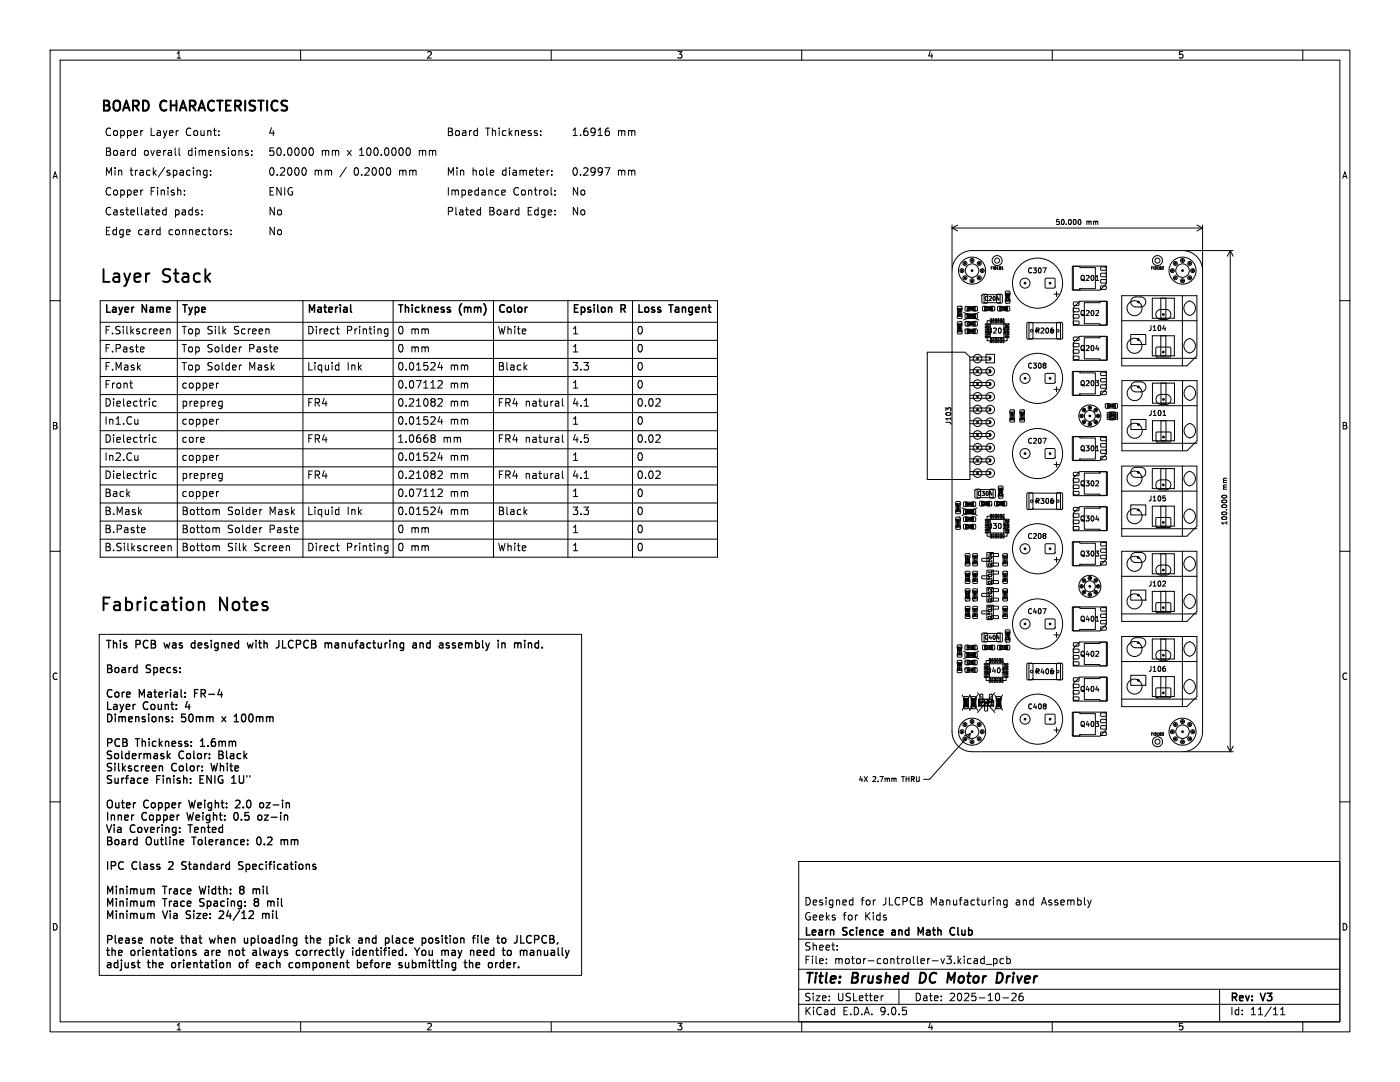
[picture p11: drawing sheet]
<svg xmlns="http://www.w3.org/2000/svg" width="279mm" height="216mm" viewBox="0 0 279 216" stroke-linecap="round" stroke-linejoin="round" font-family="sans-serif">
<defs><g id="words">
<g font-size="3.5">
<text x="19.8" y="56.6">Layer</text>
<text x="32.4" y="56.6">Stack</text>
<text x="19.8" y="122.1">Fabrication</text>
<text x="43.7" y="122.1">Notes</text>
</g>
<g font-size="2.8">
<text x="20" y="23.2">BOARD</text>
<text x="32.1" y="23.2">CHARACTERISTICS</text>
<text x="160.4" y="196.8">Title:</text>
<text x="170.1" y="196.8">Brushed</text>
<text x="184.4" y="196.8">DC</text>
<text x="190.7" y="196.8">Motor</text>
<text x="201.3" y="196.8">Driver</text>
</g>
<g font-size="2.1">
<text x="20.7" y="27.6">Copper</text>
<text x="30" y="27.6">Layer</text>
<text x="37.3" y="27.6">Count:</text>
<text x="53.4" y="27.6">4</text>
<text x="89" y="27.6">Board</text>
<text x="96.9" y="27.6">Thickness:</text>
<text x="113.9" y="27.6">1.6916</text>
<text x="123.2" y="27.6">mm</text>
<text x="20.7" y="31.6">Board</text>
<text x="20.7" y="35.5">Min</text>
<text x="26" y="35.5">track/spacing:</text>
<text x="28.7" y="31.6">overall</text>
<text x="37.8" y="31.6">dimensions:</text>
<text x="53.4" y="31.6">50.0000</text>
<text x="53.4" y="35.5">0.2000</text>
<text x="62.7" y="35.5">mm</text>
<text x="64.1" y="31.6">mm</text>
<text x="68.1" y="35.5">/</text>
<text x="69.6" y="31.6">x</text>
<text x="71.2" y="35.5">0.2000</text>
<text x="72.2" y="31.6">100.0000</text>
<text x="80.5" y="35.5">mm</text>
<text x="84.4" y="31.6">mm</text>
<text x="89" y="35.5">Min</text>
<text x="94.2" y="35.5">hole</text>
<text x="100.4" y="35.5">diameter:</text>
<text x="113.9" y="35.5">0.2997</text>
<text x="123.2" y="35.5">mm</text>
<text x="20.7" y="39.5">Copper</text>
<text x="30" y="39.5">Finish:</text>
<text x="53.4" y="39.5">ENIG</text>
<text x="89" y="39.5">Impedance</text>
<text x="102.4" y="39.5">Control:</text>
<text x="113.9" y="39.5">No</text>
<text x="20.7" y="47.4">Edge</text>
<text x="20.7" y="43.4">Castellated</text>
<text x="27.6" y="47.4">card</text>
<text x="33.9" y="47.4">connectors:</text>
<text x="34.8" y="43.4">pads:</text>
<text x="53.4" y="43.4">No</text>
<text x="53.4" y="47.4">No</text>
<text x="89" y="43.4">Plated</text>
<text x="97.6" y="43.4">Board</text>
<text x="105.5" y="43.4">Edge:</text>
<text x="113.9" y="43.4">No</text>
<text x="20.7" y="63.1">Layer</text>
<text x="28.4" y="63.1">Name</text>
<text x="36.1" y="63.1">Type</text>
<text x="61.2" y="63.1">Material</text>
<text x="79.2" y="63.1">Thickness</text>
<text x="91.7" y="63.1">(mm)</text>
<text x="99.2" y="63.1">Color</text>
<text x="114.1" y="63.1">Epsilon</text>
<text x="124" y="63.1">R</text>
<text x="127" y="63.1">Loss</text>
<text x="133.7" y="63.1">Tangent</text>
<text x="20.7" y="66.9">F.Silkscreen</text>
<text x="20.7" y="70.5">F.Paste</text>
<text x="36.1" y="66.9">Top Silk</text>
<text x="36.1" y="70.5">Top Solder</text>
<text x="46.4" y="66.9">Screen</text>
<text x="49.4" y="70.5">Paste</text>
<text x="61.2" y="66.9">Direct</text>
<text x="68.9" y="66.9">Printing</text>
<text x="79.2" y="70.5">0 mm</text>
<text x="79.2" y="66.9">0 mm</text>
<text x="99.2" y="66.9">White</text>
<text x="114.1" y="66.9">1</text>
<text x="114.1" y="70.5">1</text>
<text x="127" y="66.9">0</text>
<text x="127" y="70.5">0</text>
<text x="20.7" y="74.1">F.Mask</text>
<text x="20.7" y="77.7">Front</text>
<text x="36.1" y="74.1">Top Solder</text>
<text x="36.1" y="77.7">copper</text>
<text x="49.4" y="74.1">Mask</text>
<text x="61.2" y="74.1">Liquid</text>
<text x="69.1" y="74.1">Ink</text>
<text x="79.2" y="74.1">0.01524</text>
<text x="79.2" y="77.7">0.07112</text>
<text x="89.6" y="74.1">mm</text>
<text x="89.6" y="77.7">mm</text>
<text x="99.2" y="74.1">Black</text>
<text x="114.1" y="74.1">3.3</text>
<text x="114.1" y="77.7">1</text>
<text x="127" y="74.1">0</text>
<text x="127" y="77.7">0</text>
<text x="20.7" y="81.3">Dielectric</text>
<text x="36.1" y="81.3">prepreg</text>
<text x="61.2" y="81.3">FR4</text>
<text x="79.2" y="81.3">0.21082</text>
<text x="89.6" y="81.3">mm</text>
<text x="99.2" y="81.3">FR4 natural</text>
<text x="114.1" y="81.3">4.1</text>
<text x="127" y="81.3">0.02</text>
<text x="20.7" y="84.9">In1.Cu</text>
<text x="20.7" y="88.5">Dielectric</text>
<text x="36.1" y="84.9">copper</text>
<text x="36.1" y="88.5">core</text>
<text x="61.2" y="88.5">FR4</text>
<text x="79.2" y="88.5">1.0668</text>
<text x="79.2" y="84.9">0.01524</text>
<text x="88.2" y="88.5">mm</text>
<text x="89.6" y="84.9">mm</text>
<text x="99.2" y="88.5">FR4 natural</text>
<text x="114.1" y="84.9">1</text>
<text x="114.1" y="88.5">4.5</text>
<text x="127" y="88.5">0.02</text>
<text x="127" y="84.9">0</text>
<text x="20.7" y="92.1">In2.Cu</text>
<text x="20.7" y="95.7">Dielectric</text>
<text x="36.1" y="95.7">prepreg</text>
<text x="36.1" y="92.1">copper</text>
<text x="61.2" y="95.7">FR4</text>
<text x="79.2" y="95.7">0.21082</text>
<text x="79.2" y="92.1">0.01524</text>
<text x="89.6" y="95.7">mm</text>
<text x="89.6" y="92.1">mm</text>
<text x="99.2" y="95.7">FR4 natural</text>
<text x="114.1" y="92.1">1</text>
<text x="114.1" y="95.7">4.1</text>
<text x="127" y="92.1">0</text>
<text x="127" y="95.7">0.02</text>
<text x="20.7" y="99.3">Back</text>
<text x="36.1" y="99.3">copper</text>
<text x="79.2" y="99.3">0.07112</text>
<text x="89.6" y="99.3">mm</text>
<text x="114.1" y="99.3">1</text>
<text x="127" y="99.3">0</text>
<text x="20.7" y="102.9">B.Mask</text>
<text x="20.7" y="106.5">B.Paste</text>
<text x="36.1" y="106.5">Bottom</text>
<text x="36.1" y="102.9">Bottom</text>
<text x="45.2" y="106.5">Solder</text>
<text x="45.2" y="102.9">Solder</text>
<text x="53.5" y="106.5">Paste</text>
<text x="53.5" y="102.9">Mask</text>
<text x="61.2" y="102.9">Liquid</text>
<text x="69.1" y="102.9">Ink</text>
<text x="79.2" y="102.9">0.01524</text>
<text x="79.2" y="106.5">0 mm</text>
<text x="89.6" y="102.9">mm</text>
<text x="99.2" y="102.9">Black</text>
<text x="114.1" y="102.9">3.3</text>
<text x="114.1" y="106.5">1</text>
<text x="127" y="102.9">0</text>
<text x="127" y="106.5">0</text>
<text x="20.7" y="110.1">B.Silkscreen</text>
<text x="36.1" y="110.1">Bottom</text>
<text x="45.2" y="110.1">Silk</text>
<text x="50.5" y="110.1">Screen</text>
<text x="61.2" y="110.1">Direct</text>
<text x="68.9" y="110.1">Printing</text>
<text x="79.2" y="110.1">0 mm</text>
<text x="99.2" y="110.1">White</text>
<text x="114.1" y="110.1">1</text>
<text x="127" y="110.1">0</text>
<text x="21" y="130">This</text>
<text x="27.1" y="130">PCB</text>
<text x="33.3" y="130">was</text>
<text x="39.1" y="130">designed</text>
<text x="50.8" y="130">with</text>
<text x="57" y="130">JLCPCB</text>
<text x="67.1" y="130">manufacturing</text>
<text x="85.1" y="130">and</text>
<text x="90.9" y="130">assembly</text>
<text x="103" y="130">in</text>
<text x="106.7" y="130">mind.</text>
<text x="21" y="134.9">Board</text>
<text x="29.2" y="134.9">Specs:</text>
<text x="21" y="139.8">Core</text>
<text x="21" y="142.3">Layer</text>
<text x="27.7" y="139.8">Material:</text>
<text x="28.6" y="142.3">Count:</text>
<text x="37.5" y="142.3">4</text>
<text x="39.2" y="139.8">FR-4</text>
<text x="21" y="144.7">Dimensions:</text>
<text x="21" y="149.6">PCB</text>
<text x="27.1" y="149.6">Thickness:</text>
<text x="36.2" y="144.7">50mm</text>
<text x="40.4" y="149.6">1.6mm</text>
<text x="44.8" y="144.7">x</text>
<text x="47.7" y="144.7">100mm</text>
<text x="21" y="152.1">Soldermask</text>
<text x="21" y="154.5">Silkscreen</text>
<text x="34.3" y="154.5">Color:</text>
<text x="35.7" y="152.1">Color:</text>
<text x="42.6" y="154.5">White</text>
<text x="44.1" y="152.1">Black</text>
<text x="21" y="157">Surface</text>
<text x="21" y="161.9">Outer</text>
<text x="28.7" y="161.9">Copper</text>
<text x="31.2" y="157">Finish:</text>
<text x="38.2" y="161.9">Weight:</text>
<text x="40.3" y="157">ENIG</text>
<text x="47.1" y="157">1U&quot;</text>
<text x="47.9" y="161.9">2.0</text>
<text x="53.2" y="161.9">oz-in</text>
<text x="21" y="164.4">Inner</text>
<text x="21" y="166.8">Via</text>
<text x="26" y="166.8">Covering:</text>
<text x="28.3" y="164.4">Copper</text>
<text x="37.8" y="164.4">Weight:</text>
<text x="38.1" y="166.8">Tented</text>
<text x="47.6" y="164.4">0.5</text>
<text x="52.8" y="164.4">oz-in</text>
<text x="21" y="169.3">Board</text>
<text x="29.2" y="169.3">Outline</text>
<text x="38.8" y="169.3">Tolerance:</text>
<text x="52.1" y="169.3">0.2</text>
<text x="57.4" y="169.3">mm</text>
<text x="21" y="174.2">IPC</text>
<text x="21" y="179.1">Minimum</text>
<text x="26.3" y="174.2">Class</text>
<text x="32.6" y="179.1">Trace</text>
<text x="34.1" y="174.2">2</text>
<text x="37.2" y="174.2">Standard</text>
<text x="40.3" y="179.1">Width:</text>
<text x="48.7" y="179.1">8</text>
<text x="49" y="174.2">Specifications</text>
<text x="51.8" y="179.1">mil</text>
<text x="21" y="181.5">Minimum</text>
<text x="21" y="184">Minimum</text>
<text x="32.6" y="181.5">Trace</text>
<text x="32.6" y="184">Via</text>
<text x="37.6" y="184">Size:</text>
<text x="40.3" y="181.5">Spacing:</text>
<text x="44.7" y="184">24/12</text>
<text x="51.6" y="181.5">8</text>
<text x="53.7" y="184">mil</text>
<text x="54.7" y="181.5">mil</text>
<text x="160.4" y="183.9">Geeks</text>
<text x="160.4" y="180.9">Designed</text>
<text x="168.2" y="183.9">for</text>
<text x="171.8" y="180.9">for</text>
<text x="172.6" y="183.9">Kids</text>
<text x="176.2" y="180.9">JLCPCB</text>
<text x="185.8" y="180.9">Manufacturing</text>
<text x="203" y="180.9">and</text>
<text x="208.4" y="180.9">Assembly</text>
<text x="21" y="188.9">Please</text>
<text x="21" y="191.3">the</text>
<text x="26.1" y="191.3">orientations</text>
<text x="30.1" y="188.9">note</text>
<text x="36.7" y="188.9">that</text>
<text x="41.3" y="191.3">are</text>
<text x="42.8" y="188.9">when</text>
<text x="46.6" y="191.3">not</text>
<text x="50.1" y="188.9">uploading</text>
<text x="51.8" y="191.3">always</text>
<text x="61" y="191.3">correctly</text>
<text x="62.9" y="188.9">the</text>
<text x="68" y="188.9">pick</text>
<text x="72.6" y="191.3">identified.</text>
<text x="74.3" y="188.9">and</text>
<text x="80.1" y="188.9">place</text>
<text x="85.6" y="191.3">You</text>
<text x="87.8" y="188.9">position</text>
<text x="91.3" y="191.3">may</text>
<text x="97.5" y="191.3">need</text>
<text x="98.5" y="188.9">file</text>
<text x="103.8" y="188.9">to</text>
<text x="104.5" y="191.3">to</text>
<text x="107.7" y="188.9">JLCPCB,</text>
<text x="108.3" y="191.3">manually</text>
<text x="160.4" y="189.9">Sheet:</text>
<text x="160.4" y="187.1">Learn</text>
<text x="168.3" y="187.1">Science</text>
<text x="178.7" y="187.1">and</text>
<text x="184.5" y="187.1">Math</text>
<text x="191.5" y="187.1">Club</text>
<text x="21" y="193.8">adjust</text>
<text x="29.5" y="193.8">the</text>
<text x="34.7" y="193.8">orientation</text>
<text x="48.7" y="193.8">of</text>
<text x="52.5" y="193.8">each</text>
<text x="59.5" y="193.8">component</text>
<text x="73.6" y="193.8">before</text>
<text x="82.4" y="193.8">submitting</text>
<text x="95.9" y="193.8">the</text>
<text x="101.1" y="193.8">order.</text>
<text x="160.4" y="192.6">File:</text>
<text x="166.5" y="192.6">motor-controller-v3.kicad_pcb</text>
<text x="160.4" y="202.8">KiCad</text>
<text x="160.4" y="200">Size:</text>
<text x="167" y="200">USLetter</text>
<text x="168.1" y="202.8">E.D.A.</text>
<text x="175.7" y="202.8">9.0.5</text>
<text x="182.4" y="200">Date:</text>
<text x="189.4" y="200">2025-10-26</text>
<text x="245.4" y="200.2">Rev:</text>
<text x="245.4" y="202.8">Id:</text>
<text x="249.5" y="202.8">11/11</text>
<text x="251.8" y="200.2">V3</text>
</g>
<g font-size="1.8">
<text x="35" y="11.9">1</text>
<text x="85" y="11.9">2</text>
<text x="135" y="11.9">3</text>
<text x="185" y="11.9">4</text>
<text x="235" y="11.9">5</text>
<text x="10.3" y="35.9">A</text>
<text x="267.7" y="35.9">A</text>
<text x="10.3" y="85.9">B</text>
<text x="267.7" y="85.9">B</text>
<text x="10.3" y="135.9">C</text>
<text x="267.7" y="135.9">C</text>
<text x="10.3" y="185.9">D</text>
<text x="267.7" y="185.9">D</text>
<text x="35" y="205.8">1</text>
<text x="85" y="205.8">2</text>
<text x="135" y="205.8">3</text>
<text x="185" y="205.8">4</text>
<text x="235" y="205.8">5</text>
</g>
<g font-size="1.4">
<text x="210.5" y="45.1">50.000</text>
<text x="216.8" y="45.1">mm</text>
<text x="204.9" y="54.7">C307</text>
<text x="215.4" y="56.2">Q201</text>
<text x="215.4" y="63.2">Q202</text>
<text x="196.9" y="66.7">U201</text>
<text x="206.4" y="66.7">R206</text>
<text x="215.4" y="70.2">Q204</text>
<text x="229.1" y="66.2">J104</text>
<text x="204.9" y="73.7">C308</text>
<text x="215.4" y="77.2">Q203</text>
<text x="229.1" y="83.2">J101</text>
<text x="190" y="84.9" transform="rotate(-90 190 84.9)">J103</text>
<text x="204.9" y="88.7">C207</text>
<text x="215.4" y="90.2">Q301</text>
<text x="206.4" y="100.7">R306</text>
<text x="215.4" y="97.2">Q302</text>
<text x="229.1" y="100.2">J105</text>
<text x="245.1" y="97.7" transform="rotate(-90 245.1 97.7)">mm</text>
<text x="196.9" y="105.7">U301</text>
<text x="204.9" y="107.7">C208</text>
<text x="215.4" y="104.2">Q304</text>
<text x="245.1" y="104.9" transform="rotate(-90 245.1 104.9)">100.000</text>
<text x="215.4" y="111.2">Q303</text>
<text x="229.1" y="117.2">J102</text>
<text x="204.9" y="122.7">C407</text>
<text x="215.4" y="124.2">Q401</text>
<text x="215.4" y="131.2">Q402</text>
<text x="196.7" y="134.5">U401</text>
<text x="206.4" y="134.7">R406</text>
<text x="229.1" y="134.2">J106</text>
<text x="205" y="141.7">C408</text>
<text x="215.4" y="138.2">Q404</text>
<text x="215.4" y="145.2">Q403</text>
<text x="171.2" y="156.2">4X</text>
<text x="174.1" y="156.2">2.7mm</text>
<text x="180.2" y="156.2">THRU</text>
</g>
<g font-size="1.1">
<text x="196.4" y="60.2">C204</text>
<text x="195" y="99.1">C304</text>
<text x="196.4" y="127.8">C404</text>
</g>
<g font-size="1">
<text x="198.1" y="113.2" transform="rotate(-90 198.1 113.2)">Q104</text>
<text x="198.1" y="116.7" transform="rotate(-90 198.1 116.7)">Q101</text>
<text x="198.1" y="123.7" transform="rotate(-90 198.1 123.7)">Q103</text>
<text x="198.1" y="120.2" transform="rotate(-90 198.1 120.2)">Q102</text>
<text x="195.3" y="140.7">U101</text>
</g>
<g font-size=".7">
<text x="197.6" y="53.9">FID101</text>
<text x="229.6" y="53.9">FID102</text>
<text x="229.6" y="146.9">FID103</text>
</g>
<g font-size=".6">
<text x="191.8" y="63.1" transform="rotate(-90 191.8 63.1)">R202</text>
<text x="193" y="63.4">R204</text>
<text x="193" y="61.9">R201</text>
<text x="193" y="64.9">C201</text>
<text x="196.5" y="61.9">C203</text>
<text x="199.5" y="61.9">C206</text>
<text x="201.4" y="60.1" transform="rotate(-90 201.4 60.1)">C205</text>
<text x="191.8" y="66.2" transform="rotate(-90 191.8 66.2)">R205</text>
<text x="193" y="66.4">C202</text>
<text x="202.3" y="83.8" transform="rotate(-90 202.3 83.8)">R104</text>
<text x="204.3" y="83.8" transform="rotate(-90 204.3 83.8)">R102</text>
<text x="221" y="81.3">C104</text>
<text x="222.3" y="83.8" transform="rotate(-90 222.3 83.8)">U102</text>
<text x="192.7" y="100.9">R301</text>
<text x="195.9" y="100.8">C303</text>
<text x="198.9" y="100.8">C306</text>
<text x="200" y="99" transform="rotate(-90 200 99)">C305</text>
<text x="191.5" y="105.2" transform="rotate(-90 191.5 105.2)">R305</text>
<text x="191.5" y="102.1" transform="rotate(-90 191.5 102.1)">R302</text>
<text x="192.7" y="103.9">C301</text>
<text x="192.7" y="102.4">R304</text>
<text x="192.7" y="105.4">C302</text>
<text x="193.4" y="112.5" transform="rotate(-90 193.4 112.5)">D104</text>
<text x="194.9" y="112.5" transform="rotate(-90 194.9 112.5)">R113</text>
<text x="200.9" y="112.5" transform="rotate(-90 200.9 112.5)">R112</text>
<text x="193.4" y="119.5" transform="rotate(-90 193.4 119.5)">D102</text>
<text x="193.4" y="116" transform="rotate(-90 193.4 116)">D101</text>
<text x="194.9" y="119.5" transform="rotate(-90 194.9 119.5)">R109</text>
<text x="194.9" y="116" transform="rotate(-90 194.9 116)">R106</text>
<text x="200.9" y="119.5" transform="rotate(-90 200.9 119.5)">R108</text>
<text x="200.9" y="116" transform="rotate(-90 200.9 116)">R107</text>
<text x="193.4" y="123" transform="rotate(-90 193.4 123)">D103</text>
<text x="194.9" y="123" transform="rotate(-90 194.9 123)">R111</text>
<text x="200.9" y="123" transform="rotate(-90 200.9 123)">R110</text>
<text x="191.8" y="130.7" transform="rotate(-90 191.8 130.7)">R402</text>
<text x="193" y="129.5">R401</text>
<text x="193" y="131">R404</text>
<text x="196.5" y="129.5">C403</text>
<text x="199.5" y="129.5">C406</text>
<text x="201.4" y="127.7" transform="rotate(-90 201.4 127.7)">C405</text>
<text x="191.8" y="133.8" transform="rotate(-90 191.8 133.8)">R405</text>
<text x="193" y="132.5">C401</text>
<text x="193" y="134">C402</text>
<text x="193.1" y="141" transform="rotate(-90 193.1 141)">C103</text>
<text x="194.6" y="141" transform="rotate(-90 194.6 141)">C102</text>
<text x="199.6" y="141" transform="rotate(-90 199.6 141)">C101</text>
</g>
</g></defs>
<g fill="none" stroke="#000" stroke-width=".2">
<path d="M10 10h259.4v195.9h-259.4zM12 12h255.4v191.9h-255.4zM60 10v2M110 10v2M160 10v2M210 10v2M260 10v2M26.9 30l.1 .1M27 29.5v1.5M27 30.9l-.1 .1M28.5 37.9l-.3 .1M28.5 26.1h-.3"/>
<path d="M35.7 29.5v1.3l.3 .2M36.8 38.8v.1M36.8 38v.1M39.4 34h.5l.1 1M41.3 34h-.4l-.3 .3 .1 .6h.6M41.3 34v1.2l-.3 .3-.3-.1M42 34.8v.2M42 34v.2M49.4 30.5l.2 .2-.2 .3M49.4 30l.1 .1M50.2 30.9v.1M50.2 30.1v.1"/>
<path d="M60.4 33.6l.2-.1a.8 .8 0 0 1 .5 .7 .8 .8 0 0 1-.5 .8l-.2-.2M61.8 29.7l.2-.2a.8 .8 0 0 1 .6 .8 .8 .8 0 0 1-.6 .7l-.2-.1-.1-.5zM79.8 34v1M80 34l-.2 .1M81.5 29.5a.94 .94 0 0 1 0 1.5M83.7 30v1M83.9 30l-.2 .2M95.1 26.1h.2M95.3 25.6v1.5M95.3 27l-.2 .1M100.1 38.4l.7-.1v-.3l-.5-.1-.2 .2 .1 .8h.6M107.9 26.9v.2"/>
<path d="M107.9 26.1v.2M110.1 34.8v.2M110.1 34v.2M110.8 38.8v.1M110.8 38v.1M120.7 33.5h1l-.6 1.5M120.9 26.2l.5-.1 .2 .3-.1 .6h-.6M121.5 25.6h-.4l-.2 .3M31.8 42l.1 .2-.7 .2M33.2 42l-.5-.1-.2 .3 .1 .6h.6M33.2 41.4v1.5M45.2 46.3l.3 .3-.3 .2"/>
<path d="M45.2 45.8l.2 .1M46.1 46.7v.1M46.1 45.9v.2M95.5 41.9l.4 .1M95.9 41.4v1.5M95.9 42.8l-.4 .1M190 44.9v8.6M190 45.5h50M190 45.5l1.1 .6M191.1 44.9l-1.1 .6M191.2 51.2a4 4 0 0 1 2.8-1.2h42a4 4 0 0 1 4 4v92a4 4 0 0 1-4 4h-42a4 4 0 0 1-4-4v-92a4 4 0 0 1 1.2-2.8zM196 58.8l.8-.1 .3 .2v1.4l-.2 .2h-.7l-.2-.2z"/>
<path d="M196.4 58.8h3.2v1.6h-3.2zM198.9 59.7h.5M199 58.8l.8-.1 .2 .2v1.4l-.1 .2h-.7l-.3-.2zM199.9 53.7h.3M200 53.3l.1 .4M200.7 59.7h.8v.8h-.8zM200.7 58.1h.8v.8h-.8zM200.7 58.5h.8v1.6h-.8zM201.1 58.6h.1M208.1 53.5h.7l-.4 1M208.6 55.6h1.9v1.8h-1.9zM210.4 58.7h1"/>
<path d="M210.9 58.2v1M214 53.1h1.5v.3h3.1v4.2h-3.1v.3h-1.5zM214.2 53.1h6.6v3.5l-1.3 1.3h-5.3zM215.2 44l.2-.2a.49 .49 0 0 1 .3 .5 .49 .49 0 0 1-.4 .5l-.1-.2M218.7 56h.6M219.7 57.1h1l.1 .5-1 .1zM219.7 55.8h1l.1 .6-1 .1zM219.7 54.6l1-.1 .1 .6-1 .1zM219.7 53.3h1l.1 .5-1 .1zM223.9 59h15v12l-2 2h-13zM226 59.5l.5-.2h1.2a1 1 0 0 1 1 1 1 1 0 0 1-1 1h-1a1 1 0 0 1-1-.7 1 1 0 0 1 .3-1.1zM230 59.5h4.4v4h-4.4z"/>
<path d="M231.7 59.5v4M232.1 53.2l.1 .2-.3 .3h.3M232.7 59.5v4M236 59v14M236.5 50h9.6M238.9 44.9l1.1 .6M240 44.9v8.6M240 45.5l-1.1 .6M245.5 50v100M245.5 50l.6 1.1M245.5 50l-.6 1.1M10 60h2"/>
<path d="M20 60h123.2v51.2h-123.2zM20 78.7h123.2M20 71.5h123.2M20 64.3h123.2M20 75.1h123.2M20 67.9h123.2M25.9 76.4h.6M26.2 77.4h.3M28.5 69.2l.2 .4-.7 .1M28.7 70.2h-.2M33.3 65.6v1M33.3 65.8l.2-.2 .4 .1 .1 .9"/>
<path d="M35.4 60v51.2M43.6 76.4l-.4 .3M48.2 69.2l-.4 .2M48.2 72.8l-.4 .2M53.6 65.7l.1 .9M55.3 69.3l.1 .3-.7 .1M60.5 60v51.2M67.1 65.6h.6M67.2 72.8l.4 .1M67.3 66.4l.4 .2M67.6 72.3v1.5M67.6 73.8h-.4"/>
<path d="M77.4 65.6v1.2l-.3 .3h-.3M77.4 65.7l-.4-.1-.3 .3 .1 .7h.6M78.5 60v51.2M87.4 76.1l.6-.2 .3 .5-1 1h1M87.4 79.7l.6-.2 .3 .5-1 1h1M87.8 72.3l-.4 1h.9M88.1 72.8v1M98.5 60v51.2M104.7 73.3l.5 .5M105.2 72.8l-.6 .6M112.2 79.5v1.3l.2 .2M113.3 60v51.2"/>
<path d="M126.2 60v51.2M131.6 79.6l.2 .2-.1 .4-.9 .8h1M185.1 70.3h7.5l1 .9v24.5h-8.5zM191.1 64.2h.8v.7h-.8zM191.1 65.9h.8v.7h-.8zM191.1 61.2h.8v.6h-.8zM191.1 62.8h.8v.7h-.8zM191.1 61.5h.8v1.6h-.8zM191.1 64.6h.8v1.6h-.8zM191.3 61.6h.2M191.5 64.7h.2M191.7 61.6v.3"/>
<path d="M192.3 62.3l3 1.6M192.7 62.7h.6v.8h-.6zM192.7 61.2h.6v.8h-.6zM192.7 65.7h.7v.8h-.7zM192.7 64.2h.7v.8h-.7zM193 63.5v-.9l.1 .9M193 62.6l1.7 .1zM193 63.5h1.7l-1.7 .1M193 65.7h1.6v.8h-1.6zM193 61.2h1.6v.8h-1.6zM193 64.2h1.6v.8h-1.6zM193.1 63.1h1.5"/>
<path d="M193.6 78.9h4v.6h-4M193.6 71.2h4v.7h-4M193.6 73.8h4v.6h-4M193.6 76.3h4v.6h-4M194.2 65.7h.8v.8h-.8zM194.2 64.2h.8v.8h-.8zM194.3 66.3h.2M194.3 63.1h.2M194.3 61.8h.2M194.3 64.8h.2M194.3 62.7h.7v.8h-.7zM194.3 61.2h.7v.8h-.7z"/>
<path d="M194.5 65.9v.2M194.6 62.7v.9zM195.3 62.3l-3 1.6M196.1 61.2h.8v.8h-.8zM196.5 61.2h1.6v.8h-1.6zM196.6 64.6h.8v.2l-.7 .1zM196.6 65.1h.8v.2l-.7 .1zM196.6 67.1h.8v.2l-.7 .1zM196.8 70.7h1.7v1.7h-1.7zM197 64h3l1 1v3h-4zM197.6 63.6l.3 .1-.1 .7h-.2zM197.6 67.6h.3l-.1 .8-.2-.1z"/>
<path d="M197.6 64.7h2.7v2.6h-2.7zM197.7 61.2h.8v.8h-.8zM197.7 61.4h.3l-.1 .1M198 61.6h.1M198 61.6v.1M198.1 63.6l.3 .1-.1 .7h-.2zM198.1 67.6h.3l-.1 .8-.2-.1zM198.6 63.6l.3 .1-.1 .7h-.2zM198.6 67.6h.3l-.1 .8-.2-.1zM199.1 61.2h.8v.8h-.8zM199.1 63.6l.3 .1-.1 .7h-.2zM199.1 67.6h.3l-.1 .8-.2-.1z"/>
<path d="M199.5 61.2h1.6v.8h-1.6zM199.6 63.6l.3 .1-.1 .7h-.2zM199.6 67.6h.3l-.1 .8-.2-.1zM200.1 63.6l.3 .1-.1 .7h-.2zM200.1 67.6h.3l-.1 .8-.2-.1zM200.2 66.5h.6M200.4 65.6l.1-.1v1M200.6 67.1h.7l.1 .2-.8 .1zM200.6 66.6h.7l.1 .2-.8 .1zM200.6 66.1h.7l.1 .2-.8 .1zM200.6 65.6h.7l.1 .2-.8 .1zM200.6 65.1h.7l.1 .2-.8 .1z"/>
<path d="M200.6 64.6h.7l.1 .2-.8 .1zM200.7 61.2h.8v.8h-.8zM201 61.6v.1M205 64.4l.9-.1 .2 .2v2.9l-.1 .3h-.8l-.3-.2zM205.3 64.4h6.4v3.2h-6.4zM208.6 74.6h1.9v1.8h-1.9zM208.7 72.6v.2M208.7 73v.4M210.2 65.9v.5M210.4 77.7h1M210.9 77.2v1M210.9 64.4l.9-.1 .3 .2v2.9l-.2 .3h-.8l-.2-.2z"/>
<path d="M214 74.2h1.5v.2h3.1v4.2h-3.1v.3h-1.5zM214.2 68.4l1.3-1.3h5.3v4.8h-6.6zM214.2 61.4l1.3-1.3h5.3v4.8h-6.6zM214.2 74.1h6.6v3.5l-1.3 1.3h-5.3zM214.3 67.3h.9l.1 .5-1 .1zM214.3 68.6l.9-.1 .1 .6-1 .1zM214.3 69.8h.9l.1 .6-1 .1zM214.3 71.1h.9l.1 .5-1 .1zM214.3 60.3h.9l.1 .5-1 .1zM214.3 61.6l.9-.1 .1 .6-1 .1zM214.3 62.8h.9l.1 .6-1 .1zM214.3 64.1h.9l.1 .5-1 .1z"/>
<path d="M216.4 67.4h3.1v-.2h1.5v4.7h-1.5v-.3h-3.1zM216.4 60.4h3.1v-.2h1.5v4.7h-1.5v-.3h-3.1zM218.6 63h.7M218.7 69.6h.6M219.2 62.1v.3M219.7 78.1h1l.1 .5-1 .1zM219.7 76.8h1l.1 .6-1 .1zM219.7 75.6l1-.1 .1 .6-1 .1zM219.7 74.3h1l.1 .5-1 .1zM223.9 71.5h15M223.9 64h15M223.9 76h15v12l-2 2h-13z"/>
<path d="M225.7 66.8h3v2h-3zM226 76.5l.5-.3h1.2a1 1 0 0 1 1 1 1 1 0 0 1-1 1h-1a1 1 0 0 1-.9-.6 1 1 0 0 1 .2-1.1zM230 67h4.4v4h-4.4zM230 76.5h4.4v3.9h-4.4zM230.7 69.3h2.8l.2 .2-.1 1.6-.2 .1h-2.6l-.1-.2zM231 62l.5-.2 1.2-.1a1 1 0 0 1 1 1 1 1 0 0 1-1 1h-1a1 1 0 0 1-1-.6 1 1 0 0 1 .3-1.1zM231 79l.5-.3h1.2a1 1 0 0 1 1 1 1 1 0 0 1-1 1h-1a1 1 0 0 1-.9-.6 1 1 0 0 1 .2-1.1zM231.7 67v4M231.7 76.5v3.9M232 65.6h.7M232.7 67v4M232.7 76.5v3.9"/>
<path d="M236 76v14M236.7 60.4a1.07 1.07 0 0 1 1.2-.2 1.07 1.07 0 0 1 .6 1 1.35 1.35 0 0 1-1.3 1.7 1.49 1.49 0 0 1-.5-2.5zM236.7 67.9a1.07 1.07 0 0 1 1.2-.2 1.07 1.07 0 0 1 .6 1 1.35 1.35 0 0 1-1.3 1.7 1.49 1.49 0 0 1-.5-2.5zM236.8 77.4a1.07 1.07 0 0 1 1.1-.2 1.07 1.07 0 0 1 .7 .9 1.35 1.35 0 0 1-1.4 1.7 1.49 1.49 0 0 1-.4-2.4zM267.4 60h2M20 85.9h123.2M20 82.3h123.2M20 93.2h123.2M20 96.8h123.2M20 89.6h123.2M27.5 83.7v1M27.5 90.9v1"/>
<path d="M27.5 84.5v.1M27.5 91.7v.1M31.2 94.5h-.5l-.2 .3 .1 .6h.6M31.2 87.3h-.5l-.2 .2 .1 .7h.6M31.2 80.1l-.5-.1-.2 .3 .1 .7h.6M43.6 90.9l-.4 .3M43.6 98.1l-.4 .3M43.6 83.7l-.4 .2M43.9 94.5h.4M43.9 80l.4 .1M44.3 95.4l-.4 .1M44.3 80v1.3l-.1 .2h-.4"/>
<path d="M44.3 94.5v1.2l-.1 .2-.4 .1M44.3 81h-.4M86.1 87.3l.2 .1M86.1 86.8h.5l.2 .1v.2l-.2 .3M86.3 87.4h.3M86.3 87.4l-.2 .1M86.6 87.4l.2 .3v.4l-.2 .2-.5-.1M87.4 94.1l.6-.1 .3 .4-1 1.1h1M87.4 97.7l.6-.1 .3 .4-1 1.1h1M87.8 83.1l-.4 1.1h.9M87.8 90.3l-.4 1.1h.9M88.1 83.7v1"/>
<path d="M88.1 90.9v1M112.2 94v1.3l.2 .2M112.2 86.8v1.2l.2 .3M116.6 95.5h.8M116.6 81h.8M131.6 94l.2 .3-.1 .3-.9 .9h1M131.6 86.8l.2 .2-.1 .4-.9 .9h1M189.1 81.7l-.3-.3v.6M189.2 81.5h.5M193.6 94.1h4v.6h-4M193.6 86.5h4v.6h-4M193.6 81.4h4v.6h-4"/>
<path d="M193.6 83.9h4v.7h-4M193.6 89h4v.6h-4M193.6 91.6h4v.6h-4M194.6 97.7l.9-.1 .2 .2v1.4l-.2 .2h-.7l-.2-.2zM195 97.7h3.2v1.6h-3.2zM197.5 98.6h.5M197.6 97.7l.8-.1 .2 .2 .1 1.4-.2 .2h-.8l-.2-.2zM199.3 98.6h.8v.8h-.8zM199.3 97h.8v.8h-.8zM199.3 97.4h.8v1.6h-.8zM199.7 97.5h.1M201.6 81.8h.8v.7h-.8z"/>
<path d="M201.6 83.5h.8v.7h-.8zM201.6 82.2h.8v1.6h-.8zM202 82.3v.2M203.6 81.8h.8v.7h-.8zM203.6 83.5h.8v.7h-.8zM203.6 82.2h.8v1.6h-.8zM203.8 82.3h.2M204.2 82.3v.3M205 98.4l.9-.1 .2 .2v2.9l-.1 .3h-.8l-.3-.2zM205.3 98.4h6.4v3.2h-6.4zM208.1 87.5h.7l-.4 1M208.6 89.6h1.9v1.8h-1.9z"/>
<path d="M210.2 99.9v.5M210.4 92.7h1M210.9 92.2v1M210.9 98.4l.9-.1 .3 .2v2.9l-.2 .3h-.8l-.2-.2zM214 87.2h1.5v.2h3.1v4.2h-3.1v.3h-1.5zM214.2 87.1h6.6v3.5l-1.3 1.3h-5.3zM214.3 94.3h.9l.1 .5-1 .1zM214.3 95.6l.9-.1 .1 .6-1 .1zM214.3 96.8h.9l.1 .6-1 .1zM214.3 98.1h.9l.1 .5-1 .1zM215.5 94.1h5.3v4.8h-6.6v-3.5zM216.4 94.4h3.1v-.2h1.5v4.7h-1.5v-.3h-3.1z"/>
<path d="M218.6 97h.7M218.7 90h.6M219.2 96.1v.3M219.7 91.1h1l.1 .5-1 .1zM219.7 89.8h1l.1 .6-1 .1zM219.7 88.6l1-.1 .1 .6-1 .1zM219.7 87.3h1l.1 .5-1 .1zM220.6 80.6h.8v.8h-.8zM221 82.4l.6-.1v.3l-.6 .1zM221 82.9l.6-.1v.3l-.6 .1zM221 83.4l.6-.1v.3l-.6 .1zM221 80.6h1.6v.8h-1.6z"/>
<path d="M221.4 82.2h1.2v1.3l-.3 .3h-.9zM221.8 82.3h.1M221.9 82.3h-.1M221.9 82.3h.1M221.9 82.3l.3 .2v-.2M222.2 80.6h.8v.8h-.8zM222.3 81h.2M222.4 83.4l.6-.1v.3l-.6 .1zM222.4 82.9l.6-.1v.3l-.6 .1zM222.4 82.4l.6-.1v.3l-.6 .1zM223.9 93h15v12l-2 2h-13zM223.9 98h15"/>
<path d="M223.9 81h15M223.9 88.5h15M225.7 83.7h3v2h-3zM226 93.5l.5-.2h1.2a1 1 0 0 1 1 1 1 1 0 0 1-1 1h-1a1 1 0 0 1-1-.7 1 1 0 0 1 .3-1.1zM230 93.5h4.4v4h-4.4zM230 83.9h4.4v4.1h-4.4zM230.8 86.3l2.7-.1 .2 .3v1.5l-.3 .2h-2.5l-.2-.2zM231 96l.5-.2h1.2a1 1 0 0 1 1 1 1 1 0 0 1-1 1h-1a1 1 0 0 1-1-.7 1 1 0 0 1 .3-1.1zM231.7 93.5v4M231.7 83.9v4.1M232.1 82.9h.6M232.1 99h.5"/>
<path d="M232.3 82l.1-.1v1M232.4 99.3l.2 .2-.2 .5M232.7 93.5v4M232.7 83.9v4.1M236 93v14M236.7 94.4a1.07 1.07 0 0 1 1.2-.2 1.07 1.07 0 0 1 .6 1 1.35 1.35 0 0 1-1.3 1.7 1.49 1.49 0 0 1-.5-2.5zM236.8 84.9a1.07 1.07 0 0 1 1.1-.2 1.07 1.07 0 0 1 .7 .9 1.35 1.35 0 0 1-1.4 1.7 1.49 1.49 0 0 1-.4-2.4zM243.9 98.9a.48 .48 0 0 1 .6-.1 .48 .48 0 0 1 .3 .4 .49 .49 0 0 1-.6 .3 .49 .49 0 0 1-.3-.5zM10 110h2M20 104h123.2M20 107.6h123.2M20 100.4h123.2"/>
<path d="M28.5 105.3l.4 .1 .1 .2-.8 .2M28.9 106.2l-.4 .1M33.5 109l.2-.1 .4 .1 .1 .9M33.5 108.9v1M43.3 105.3l.5 .2v.8M43.3 108.9l.5 .2v.8M43.3 101.7l.5 .2v.8M52.3 105.3l-.4 .1M52.3 101.7l-.4 .1M57.7 109l.1 .9M59.4 105.4l.1 .2-.7 .2M67.1 108.9h.6"/>
<path d="M67.2 101.7l.4 .1M67.3 109.7l.4 .2M67.6 101.2v1.5M67.6 102.6l-.4 .1M77.4 109l-.4-.1-.3 .3 .1 .6h.6M77.4 108.9v1.2l-.3 .3-.3-.1M87.8 101.1l-.4 1.1h.9M88.1 101.7v1M104.7 102.1l.5 .6M105.2 101.7l-.6 .6M190.8 100.1h.8v.7h-.8zM190.8 101.8h.8v.7h-.8z"/>
<path d="M190.8 103.2h.8v.7h-.8zM190.8 104.9h.8v.7h-.8zM190.8 100.5h.8v1.6h-.8zM190.8 103.6h.8v1.6h-.8zM191 100.6h.2M191.2 103.7h.1M191.4 100.6v.3M192 101.3l3 1.6M192.3 100.2h.7v.8h-.7zM192.3 101.7h.7v.8h-.7zM192.3 103.2h.8v.8h-.8zM192.3 104.7h.8v.8h-.8z"/>
<path d="M192.6 102.5l.1-.9 .1 .9M192.7 101.7h1.6zM192.7 110.5h.8v.8h-.8zM192.7 112.1h.8v.8h-.8zM192.7 115.6h.8v.8h-.8zM192.7 114h.8v.8h-.8zM192.7 119.1h.8v.8h-.8zM192.7 117.5h.8v.8h-.8zM192.7 102.5h1.6l-1.6 .1M192.7 103.2h1.6v.8h-1.6zM192.7 100.2h1.6v.8h-1.6zM192.7 104.7h1.6v.8h-1.6z"/>
<path d="M192.7 110.9h.5l.3 .3v1.3h-.8zM192.7 102.1h1.6M192.9 118h.2M193 116l-.3-.3v-1.3h.8v1.6M193 119.5l-.3-.3v-1.3h.8v1.6M193.1 111v.2M193.3 114.5v.2M193.3 118v.3M193.9 103.2h.8v.8h-.8zM193.9 104.7h.8v.8h-.8zM193.9 105.3h.3M194 100.8h.2"/>
<path d="M194 103.8h.2M194 102.1h.2M194 100.2h.7v.8h-.7zM194 101.7h.7v.8h-.7zM194.2 104.9v.1M194.2 119.2h.8v.7h-.8zM194.2 117.5h.8v.7h-.8zM194.2 110.5h.8v.7h-.8zM194.2 112.2h.8v.7h-.8zM194.2 115.7h.8v.7h-.8zM194.2 114h.8v.7h-.8zM194.2 110.9h.8v1.6h-.8z"/>
<path d="M194.2 114.4h.8v1.6h-.8zM194.2 117.9h.8v1.6h-.8zM194.2 105h.1M194.2 105v.1M194.3 101.7v.9zM194.4 118h.3M194.5 111.1l-.1-.1v.3M194.6 118h.1M194.6 111h.1M194.6 114.5h.1M195 101.3l-3 1.6M195.5 100.1h.8v.8h-.8z"/>
<path d="M195.9 100.1h1.6v.8h-1.6zM196 118.4h1.3l.1 .5-1.4 .1zM196 114.9h1.3l.1 .5-1.4 .1zM196 111.4h1.3l.1 .5-1.4 .1zM196.6 103.6h.8v.2l-.7 .1zM196.6 104.1h.8v.2l-.7 .1zM196.6 106.1h.8v.2l-.7 .1zM196.9 117.3h1.3v2.5l-.3 .3h-1zM196.9 113.8h1.3v2.5l-.3 .3h-1zM196.9 110.3h1.3v2.5l-.3 .3h-1zM197 103h3l1 1v3h-4zM197.1 100.1h.8v.8h-.8z"/>
<path d="M197.1 100.3h.3l-.1 .1M197.3 117.5h.2M197.4 100.5v.1M197.6 102.6l.3 .1-.1 .7h-.2zM197.6 106.6h.3l-.1 .8-.2-.1zM197.6 103.7h2.7v2.7h-2.7zM197.7 110.4v.4M197.8 119.4h1.4l.1 .5h-1.4zM197.8 117.5h1.4l.1 .5h-1.4zM197.8 115.9h1.4l.1 .5h-1.4zM197.8 114h1.4l.1 .5h-1.4zM197.8 112.4h1.4l.1 .5h-1.4z"/>
<path d="M197.8 110.5h1.4l.1 .5h-1.4zM197.9 113.9v.4M197.9 117.4v.5M198.1 102.6l.3 .1-.1 .7h-.2zM198.1 106.6h.3l-.1 .8-.2-.1zM198.5 100.1h.8v.8h-.8zM198.6 102.6l.3 .1-.1 .7h-.2zM198.6 106.6h.3l-.1 .8-.2-.1zM198.9 100.1h1.6v.8h-1.6zM199.1 102.6l.3 .1-.1 .7h-.2zM199.1 106.6h.3l-.1 .8-.2-.1zM199.6 102.6l.3 .1-.1 .7h-.2z"/>
<path d="M199.6 106.6h.3l-.1 .8-.2-.1zM200.1 100.1h.8v.8h-.8zM200.1 102.6l.3 .1-.1 .7h-.2zM200.1 106.6h.3l-.1 .8-.2-.1zM200.2 110.5h.8v.7h-.8zM200.2 112.2h.8v.7h-.8zM200.2 114h.8v.7h-.8zM200.2 115.7h.8v.7h-.8zM200.2 117.5h.8v.7h-.8zM200.2 119.2h.8v.7h-.8zM200.2 110.9h.8v1.6h-.8zM200.2 114.4h.8v1.6h-.8z"/>
<path d="M200.2 117.9h.8v1.6h-.8zM200.2 105.5h.6M200.4 100.5v.1M200.4 104.6l.1-.1v1M200.4 111h.2M200.5 118h.1M200.5 118h-.1M200.6 106.1h.7l.1 .2-.8 .1zM200.6 105.6h.7l.1 .2-.8 .1zM200.6 105.1h.7l.1 .2-.8 .1zM200.6 104.6h.7l.1 .2-.8 .1zM200.6 104.1h.7l.1 .2-.8 .1z"/>
<path d="M200.6 103.6h.7l.1 .2-.8 .1zM200.6 118h.1M200.8 111v.3M200.8 114.7l-.4-.2v.3M208.6 108.6h1.9v1.8h-1.9zM208.7 106.6v.2M208.7 107v.4M210.4 111.7h1M210.9 111.2v1M214 108.1h1.5v.3h3.1v4.2h-3.1v.2h-1.5zM214.2 108.1h6.6v3.5l-1.3 1.3h-5.3zM214.3 101.3h.9l.1 .5-1 .1z"/>
<path d="M214.3 102.6l.9-.1 .1 .6-1 .1zM214.3 103.8h.9l.1 .6-1 .1zM214.3 105.1h.9l.1 .5-1 .1zM215.5 101.1h5.3v4.8h-6.6v-3.5zM216.4 101.4h3.1v-.2h1.5v4.6h-1.5v-.2h-3.1zM218.7 103.6h.6M219.7 112.1h1l.1 .5-1 .1zM219.7 110.8h1l.1 .6-1 .1zM219.7 109.6l1-.1 .1 .6-1 .1zM219.7 108.3h1l.1 .5-1 .1zM223.9 110h15v12l-2 2h-13zM223.9 105.5h15"/>
<path d="M223.9 115h15M225.7 100.8h3v2h-3zM225.7 117.8h3v1.9h-3zM226 110.5l.5-.2 1.2-.1a1 1 0 0 1 1 1 1 1 0 0 1-1 1h-1a1 1 0 0 1-1-.6 1 1 0 0 1 .3-1.1zM230 118h4.4v4h-4.4zM230 110.5h4.4v4h-4.4zM230 101h4.4v4h-4.4zM230.7 103.3h2.8l.2 .2-.1 1.6-.2 .2-2.6-.1-.1-.2zM231 113l.5-.2h1.2a1 1 0 0 1 1 1 1 1 0 0 1-1 1h-1a1 1 0 0 1-1-.7 1 1 0 0 1 .3-1.1zM231.7 101v4M231.7 110.5v4M231.7 118v4"/>
<path d="M232.4 116l.2 .1v.3l-.6 .6h.6M232.7 101v4M232.7 110.5v4M232.7 118v4M236 110v14M236.7 101.9a1.07 1.07 0 0 1 1.2-.2 1.07 1.07 0 0 1 .6 1 1.35 1.35 0 0 1-1.3 1.7 1.49 1.49 0 0 1-.5-2.5zM236.7 111.4a1.07 1.07 0 0 1 1.2-.2 1.07 1.07 0 0 1 .6 1 1.35 1.35 0 0 1-1.3 1.7 1.49 1.49 0 0 1-.5-2.5zM236.7 118.9a1.07 1.07 0 0 1 1.2-.2 1.07 1.07 0 0 1 .6 1 1.35 1.35 0 0 1-1.3 1.7 1.49 1.49 0 0 1-.5-2.5zM267.4 110h2M19.8 126.6h96.3v68h-96.3zM191.1 131.8h.8v.7h-.8zM191.1 133.5h.8v.7h-.8z"/>
<path d="M191.1 128.7h.8v.7h-.8zM191.1 130.4h.8v.7h-.8zM191.1 132.2h.8v1.6h-.8zM191.1 129.1h.8v1.6h-.8zM191.4 129.2h-.1M191.4 129.2h.1M191.5 132.3h.1M191.7 129.2v.3M192 138.7l1.6 3M192.3 129.9l3 1.6M192.4 139.4h.9zM192.4 139.4v1.7z"/>
<path d="M192.4 139h.8v.8h-.8zM192.6 128.8h.7v.8h-.7zM192.6 130.3h.7v.8h-.7zM192.6 131.8h.8v.8h-.8zM192.6 133.3h.8v.8h-.8zM192.7 122.6h.8v.8h-.8zM192.7 121h.8v.8h-.8zM192.7 139.6l-.1-.1v.3M192.8 139.4v1.6M192.8 139.5h.1M193 131.1v-.9v.9M193 130.3h1.7z"/>
<path d="M193 131.1h1.7l-1.7 .1M193 131.8h1.6v.8h-1.6zM193 128.8h1.6v.8h-1.6zM193 133.3h1.6v.8h-1.6zM193 123l-.3-.3v-1.3h.8v1.6M193 130.7h1.6M193 121.6l-.1-.1v.3M193.1 121.5h.1M193.5 138.7l1.6 3M193.6 138.7l-1.6 3M193.9 139.4h.8zM193.9 139.4v1.7z"/>
<path d="M193.9 139h.8v.8h-.8zM194.2 139.5h-.1M194.2 139.5h.1M194.2 122.7h.8v.7h-.8zM194.2 121h.8v.7h-.8zM194.2 121.4h.8v1.6h-.8zM194.2 131.8h.8v.8h-.8zM194.2 133.3h.8v.8h-.8zM194.2 133.9h.3M194.3 132.4h.2M194.3 129.4h.2M194.3 130.7h.2"/>
<path d="M194.3 139.4v1.6M194.3 128.8h.7v.8h-.7zM194.3 130.3h.7v.8h-.7zM194.5 133.5v.2M194.5 139.5v.3M194.6 130.3v.9zM194.8 121.5v.2M195.1 138.2l3.4 4M195.1 138.7l-1.6 3M195.3 139.5h2.7zM195.3 129.9l-3 1.6M195.6 138.6h.5v1.4l-.5-.1z"/>
<path d="M196 121.9h1.3l.1 .5-1.4 .1zM196 126.4l.8-.1 .3 .2v1.3l-.2 .3h-.7l-.2-.2zM196.1 128.8h.8v.8h-.8zM196.4 126.4h3.2v1.6h-3.2zM196.4 132.4h.8v.2l-.7 .1zM196.4 132.9h.8v.2l-.7 .1zM196.4 134.9h.8v.2l-.7 .1zM196.5 128.8h1.6v.8h-1.6zM196.8 131.8h3l1 1v3h-4zM196.9 120.8h1.3v2.5l-.3 .3h-1zM197.4 131.4l.3 .1-.1 .7h-.2zM197.4 135.4h.3l-.1 .8-.2-.1z"/>
<path d="M197.4 132.4h2.7v2.8h-2.7zM197.5 138.6h.5v1.4l-.5-.1zM197.7 128.8h.8v.8h-.8zM197.7 129h.3l-.1 .1M197.8 139.9l.1-.1v.7M197.8 122.9h1.4l.1 .5h-1.4zM197.8 121h1.4l.1 .5h-1.4zM197.9 139.5l.4 .4zM197.9 131.4l.3 .1-.1 .7h-.2zM197.9 135.4h.3l-.1 .8-.2-.1zM198 129.2v.1M198 129.3h.1"/>
<path d="M198.2 139.8l.1 1.1zM198.4 131.4l.3 .1-.1 .7h-.2zM198.4 135.4h.3l-.1 .8-.2-.1zM198.5 138.7l1.6 3M198.5 138.2l-3.4 4M198.9 139.4h.8zM198.9 139.4v1.7zM198.9 139h.8v.8h-.8zM198.9 127.3h.5M198.9 131.4l.3 .1-.1 .7h-.2zM198.9 135.4h.3l-.1 .8-.2-.1zM199 126.4l.8-.1 .2 .2v1.3l-.1 .3h-.7l-.3-.2z"/>
<path d="M199.1 128.8h.8v.8h-.8zM199.3 139.4v1.6M199.4 131.4l.3 .1-.1 .7h-.2zM199.4 135.4h.3l-.1 .8-.2-.1zM199.5 139.5v.2M199.5 128.8h1.6v.8h-1.6zM199.9 131.4l.3 .1-.1 .7h-.2zM199.9 135.4h.3l-.1 .8-.2-.1zM200 134.3h.6M200.1 138.7l-1.6 3M200.2 133.4l.1-.1v1M200.2 121h.8v.7h-.8z"/>
<path d="M200.2 122.7h.8v.7h-.8zM200.2 121.4h.8v1.6h-.8zM200.4 134.9h.7l.1 .2-.8 .1zM200.4 134.4h.7l.1 .2-.8 .1zM200.4 133.9h.7l.1 .2-.8 .1zM200.4 133.4h.7l.1 .2-.8 .1zM200.4 132.9h.7l.1 .2-.8 .1zM200.4 132.4h.7l.1 .2-.8 .1zM200.5 121.5h.2M200.7 127.3h.8v.8h-.8zM200.7 125.7h.8v.8h-.8zM200.7 128.8h.8v.8h-.8z"/>
<path d="M200.7 126.1h.8v1.6h-.8zM201 129.2v.1M201.1 126.2h.1M205 132.4l.9-.1 .2 .2v2.9l-.1 .3h-.8l-.3-.2zM205.3 132.4h6.4v3.2h-6.4zM208.1 121.5h.7l-.5 1M208.6 123.6h1.9v1.8h-1.9zM210.2 133.9v.5M210.4 126.7h1M210.9 126.2v1M210.9 132.4l.9-.1 .3 .2v2.9l-.2 .3h-.8l-.2-.2zM214 121.2h1.5v.2h3.1v4.2h-3.1v.2h-1.5z"/>
<path d="M214.2 121.1h6.6v3.5l-1.3 1.3h-5.3zM214.2 136.4l1.3-1.3h5.3v4.8h-6.6zM214.3 135.3h.9l.1 .5-1 .1zM214.3 136.6l.9-.1 .1 .6-1 .1zM214.3 137.8h.9l.1 .6-1 .1zM214.3 139.1h.9l.1 .5-1 .1zM214.3 128.3h.9l.1 .5-1 .1zM214.3 129.6l.9-.1 .1 .6-1 .1zM214.3 130.8h.9l.1 .6-1 .1zM214.3 132.1h.9l.1 .5-1 .1zM215.5 128.1h5.3v4.8h-6.6v-3.5zM216.4 135.4h3.1v-.2h1.5v4.7h-1.5v-.3h-3.1z"/>
<path d="M216.4 128.4h3.1v-.2h1.5v4.7h-1.5v-.3h-3.1zM218.6 131h.7M218.7 137.6h.6M218.7 124h.6M219.2 130.1v.3M219.7 125.1h1l.1 .5-1 .1zM219.7 123.8h1l.1 .6-1 .1zM219.7 122.6l1-.1 .1 .6-1 .1zM219.7 121.3h1l.1 .5-1 .1zM223.9 139.5h15M223.9 127h15v12l-2 2h-13zM223.9 122.5h15"/>
<path d="M223.9 132h15M225.7 134.8h3v1.9h-3zM226 127.5l.5-.2 1.2-.1a1 1 0 0 1 1 1 1 1 0 0 1-1 1h-1a1 1 0 0 1-1-.6 1 1 0 0 1 .3-1.1zM230 127.5h4.4v4h-4.4zM230 135h4.4v4h-4.4zM230.7 120.3h2.8l.2 .2-.1 1.6-.2 .2-2.6-.1-.1-.2zM230.7 137.3h2.8l.2 .2-.1 1.6-.2 .1h-2.6l-.1-.2zM231 130l.5-.2h1.2a1 1 0 0 1 1 1 1 1 0 0 1-1 1h-1a1 1 0 0 1-1-.7 1 1 0 0 1 .3-1.1zM231.7 127.5v4M231.7 135v4M232.3 133h.2M232.4 133.3l.2 .2-.2 .5"/>
<path d="M232.7 127.5v4M232.7 135v4M236 127v14M236.7 128.4a1.07 1.07 0 0 1 1.2-.2 1.07 1.07 0 0 1 .6 1 1.35 1.35 0 0 1-1.3 1.7 1.49 1.49 0 0 1-.5-2.5zM236.7 135.9a1.07 1.07 0 0 1 1.2-.2 1.07 1.07 0 0 1 .6 1 1.35 1.35 0 0 1-1.3 1.7 1.49 1.49 0 0 1-.5-2.5zM178.8 155.3v.7M192.4 140.6h.8v.8h-.8zM193.1 141l.1-1.7 .1 1.7M193.2 141h-.9l.9 .1M193.7 146.4l-8.2 9.1h-1.2M193.7 146.4l-.3 1.2M193.7 146.4l-1.2 .4"/>
<path d="M193.9 140.6h.8v.8h-.8zM194.6 141l.1-1.7v1.7M194.7 141h-.9l.9 .1M195.3 140.9v-1.4l.1 1.4M195.3 140.8l3 .1h-3M195.4 140.2h2.8M196.5 140.4l.6 .1-.1 1.4-.5-.1zM197.7 140.5h.4M198.9 140.6h.8v.8h-.8zM199.6 141l.1-1.7 .1 1.7M199.7 141h-.9l.9 .1M208.6 142.6h1.9v1.8h-1.9z"/>
<path d="M208.7 140.6v.2M208.7 141v.4M210.4 145.7h1M210.9 145.2v1M214 142.1h1.5v.3h3.1v4.2h-3.1v.3h-1.5zM214.2 142.1h6.6v3.5l-1.3 1.3h-5.3zM219.7 146.1h1l.1 .5-1 .1zM219.7 144.8h1l.1 .6-1 .1zM219.7 143.6l1-.1 .1 .6-1 .1zM219.7 142.3h1l.1 .5-1 .1zM231.9 146.2h.3l-.2 .2M232.1 146.4v.3"/>
<path d="M236.5 150h9.6M244.9 148.9l.6 1.1M246.1 148.9l-.6 1.1M10 160h2M159.4 171.9h108v32h-108zM169.8 179.6l.4 .1M170.2 179.1v1.5M201 179.7l-.4-.1-.3 .3 .1 .6h.6M201 179.6v1.2l-.3 .3-.3-.1M267.4 160h2M159.4 197.4h108M159.4 193.4h108"/>
<path d="M159.4 187.4h108M164.9 192.1v.2M164.9 191.4v.1M167.1 189.4v.2M167.1 188.7v.1M170.2 180.5l-.4 .1M176.3 198.7l-.3 .1M179.4 197.4v3M194.6 191.3h.3l.2 .2v.8M195.1 192.2l-.5 .1M195.1 191.6l-.5 .1M196.4 191.4l-.4-.1-.3 .3 .2 .6h.5"/>
<path d="M196.4 190.8v1.5M196.8 192.4h1.1M198.3 191.4l.4-.1 .3 .3-.1 .6h-.6M198.3 191.3v1.5M200.1 199.1h1.2M200.3 191.4l-.4-.1-.3 .3 .1 .6h.6M200.9 191.4l.5-.1 .2 .3-.1 .6h-.6M200.9 190.8v1.5M201.9 198.3l.6-.1 .3 .4-.9 1.1h.9M204.1 198.2l-.5 .1a1.01 1.01 0 0 0 0 1.4l.5-.2 .1-.5-.3-.2h-.4l-.1 .2M243.4 197.4v6.5M60 203.9v2"/>
<path d="M110 203.9v2M159.4 200.4h108M160 203.9v2M210 203.9v2M255.6 202.5h.8M255.6 201.4l.4-.4v1.5M260 203.9v2"/>
<circle cx="192" cy="54" r=".4"/>
<circle cx="192.6" cy="52.6" r=".4"/>
<circle cx="192.6" cy="55.4" r=".4"/>
<circle cx="194" cy="54" r="2.7"/>
<circle cx="194" cy="56" r=".4"/>
<circle cx="194" cy="52" r=".4"/>
<circle cx="194" cy="54" r="1.35"/>
<circle cx="195.4" cy="52.6" r=".4"/>
<circle cx="195.4" cy="55.4" r=".4"/>
<circle cx="196" cy="54" r=".4"/>
<circle cx="199" cy="52" r=".5"/>
<circle cx="199" cy="52" r="1"/>
<circle cx="204.6" cy="56.5" r="1"/>
<circle cx="207.1" cy="56.5" r="5"/>
<circle cx="231" cy="52" r=".5"/>
<circle cx="231" cy="52" r="1"/>
<circle cx="234" cy="54" r=".4"/>
<circle cx="234.6" cy="52.6" r=".4"/>
<circle cx="234.6" cy="55.4" r=".4"/>
<circle cx="236" cy="54" r="2.7"/>
<circle cx="236" cy="56" r=".4"/>
<circle cx="236" cy="52" r=".4"/>
<circle cx="236" cy="54" r="1.35"/>
<circle cx="237.4" cy="55.4" r=".4"/>
<circle cx="237.4" cy="52.6" r=".4"/>
<circle cx="238" cy="54" r=".4"/>
<circle cx="195.1" cy="74.1" r=".85"/>
<circle cx="195.1" cy="71.5" r=".85"/>
<circle cx="195.1" cy="76.6" r=".85"/>
<circle cx="195.1" cy="79.2" r=".85"/>
<circle cx="197.6" cy="79.2" r=".85"/>
<circle cx="197.6" cy="76.6" r=".85"/>
<circle cx="197.6" cy="74.1" r=".85"/>
<circle cx="204.6" cy="75.5" r="1"/>
<circle cx="205.9" cy="66" r=".25"/>
<circle cx="207.1" cy="75.5" r="5"/>
<circle cx="210.1" cy="66" r=".25"/>
<circle cx="211.1" cy="66" r=".25"/>
<circle cx="226.4" cy="69" r="1.5"/>
<circle cx="226.4" cy="61.5" r="1.5"/>
<circle cx="226.4" cy="78.4" r="1.5"/>
<circle cx="195.1" cy="86.8" r=".85"/>
<circle cx="195.1" cy="81.7" r=".85"/>
<circle cx="195.1" cy="84.2" r=".85"/>
<circle cx="195.1" cy="89.3" r=".85"/>
<circle cx="195.1" cy="91.9" r=".85"/>
<circle cx="195.1" cy="94.4" r=".85"/>
<circle cx="197.6" cy="94.4" r=".85"/>
<circle cx="197.6" cy="84.2" r=".85"/>
<circle cx="197.6" cy="89.3" r=".85"/>
<circle cx="197.6" cy="91.9" r=".85"/>
<circle cx="197.6" cy="86.8" r=".85"/>
<circle cx="197.6" cy="81.7" r=".85"/>
<circle cx="204.6" cy="90.5" r="1"/>
<circle cx="207.1" cy="90.5" r="5"/>
<circle cx="215.8" cy="83" r=".35"/>
<circle cx="216.3" cy="84.2" r=".35"/>
<circle cx="216.3" cy="81.8" r=".35"/>
<circle cx="217.5" cy="83" r="2.2"/>
<circle cx="217.5" cy="81.4" r=".35"/>
<circle cx="217.5" cy="84.7" r=".35"/>
<circle cx="217.5" cy="83" r="1.1"/>
<circle cx="218.7" cy="84.2" r=".35"/>
<circle cx="218.7" cy="81.8" r=".35"/>
<circle cx="219.1" cy="83" r=".35"/>
<circle cx="226.4" cy="95.5" r="1.5"/>
<circle cx="226.4" cy="85.9" r="1.5"/>
<circle cx="204.6" cy="109.5" r="1"/>
<circle cx="205.9" cy="100" r=".25"/>
<circle cx="207.1" cy="109.5" r="5"/>
<circle cx="210.1" cy="100" r=".25"/>
<circle cx="211.1" cy="100" r=".25"/>
<circle cx="215.8" cy="117" r=".35"/>
<circle cx="216.3" cy="115.8" r=".35"/>
<circle cx="216.3" cy="118.2" r=".35"/>
<circle cx="217.5" cy="117" r="2.2"/>
<circle cx="217.5" cy="115.4" r=".35"/>
<circle cx="217.5" cy="118.7" r=".35"/>
<circle cx="217.5" cy="117" r="1.1"/>
<circle cx="218.7" cy="115.8" r=".35"/>
<circle cx="218.7" cy="118.2" r=".35"/>
<circle cx="219.1" cy="117" r=".35"/>
<circle cx="226.4" cy="112.5" r="1.5"/>
<circle cx="226.4" cy="103" r="1.5"/>
<circle cx="226.4" cy="120" r="1.5"/>
<circle cx="204.6" cy="124.5" r="1"/>
<circle cx="205.9" cy="134" r=".25"/>
<circle cx="207.1" cy="124.5" r="5"/>
<circle cx="210.1" cy="134" r=".25"/>
<circle cx="211.1" cy="134" r=".25"/>
<circle cx="226.4" cy="137" r="1.5"/>
<circle cx="226.4" cy="129.5" r="1.5"/>
<circle cx="192" cy="146" r=".4"/>
<circle cx="192.6" cy="147.4" r=".4"/>
<circle cx="192.6" cy="144.6" r=".4"/>
<circle cx="194" cy="146" r="2.7"/>
<circle cx="194" cy="148" r=".4"/>
<circle cx="194" cy="144" r=".4"/>
<circle cx="194" cy="146" r="1.35"/>
<circle cx="195.4" cy="147.4" r=".4"/>
<circle cx="195.4" cy="144.6" r=".4"/>
<circle cx="196" cy="146" r=".4"/>
<circle cx="204.6" cy="143.5" r="1"/>
<circle cx="207.1" cy="143.5" r="5"/>
<circle cx="231" cy="148" r=".5"/>
<circle cx="231" cy="148" r="1"/>
<circle cx="234" cy="146" r=".4"/>
<circle cx="234.6" cy="147.4" r=".4"/>
<circle cx="234.6" cy="144.6" r=".4"/>
<circle cx="236" cy="146" r="2.7"/>
<circle cx="236" cy="148" r=".4"/>
<circle cx="236" cy="144" r=".4"/>
<circle cx="236" cy="146" r="1.35"/>
<circle cx="237.4" cy="147.4" r=".4"/>
<circle cx="237.4" cy="144.6" r=".4"/>
<circle cx="238" cy="146" r=".4"/>
</g>
<g fill="none" stroke="#000" stroke-width=".4">
<path d="M21.7 20.3l-.3-.2h-.7v2M22.7 20.4a.68 .68 0 0 1 1.2 0M24.5 22.1l.7-2 .7 2M27.6 20.3l-.3-.2h-.8v2M29.5 20.4l-.5-.3h-.5v2M33.2 20.3l-.1-.1a.72 .72 0 0 0-.9 .2M34.1 20.1v2M35.2 20.1v2M35.9 22.1l.6-2 .7 2M38.9 20.3l-.3-.2h-.7v2M39.6 22.1l.7-2 .6 2M42.7 20.3l-.1-.1a.72 .72 0 0 0-.9 .2"/>
<path d="M43.3 20.1h1.2M43.9 20.1v2M46.1 20.1h-1v2M48 20.3l-.3-.2h-.8v2M48.9 20.1v2M50.9 20.2l-.7-.1-.3 .2M51.5 20.1h1.1M52.1 20.1v2M53.3 20.1v2M55.4 20.3l-.1-.1a.72 .72 0 0 0-.9 .2M57.3 20.2l-.8-.1-.2 .2M183.8 194.1l-.3 2h.5"/>
<path d="M189.3 194.1l.5 1.4 .8-1.4M199.6 194.1a1.11 1.11 0 0 1 0 1.9"/>
</g>
<g fill="none" stroke="#000" stroke-width=".3">
<path d="M21.3 60.8v1.5M26.6 61.3h.1M29.2 60.8v1.5l-.8-1.5v1.5M36.5 60.8h.8M36.9 60.8v1.5M61.8 62.3v-1.5l.5 1.1 .5-1.1v1.5M64.8 60.8v1.3M67.9 60.8v.1M69.2 61.4l.1 .9M69.3 62.2l-.2 .1M69.3 61.7h-.2M70 60.8v1.3l.2 .2"/>
<path d="M79.5 60.8h.9M80 60.8v1.5M80.9 60.8v1.5M82.3 60.8v.1M84.3 60.8v1.5M89.3 61.6l.6 .4-.2 .3-.4-.1M89.8 61.4l-.3-.1-.2 .2M92.1 60.6l-.3 .4M96.5 60.6l.3 .4M100.6 60.9l-.4-.1-.3 .2M102.6 60.8v1.3M105.2 61.3l-.3 .1"/>
<path d="M115.4 60.8h-.8v1.5M118.6 60.8v.1M119.3 60.8v1.3M121.5 61.4h.5l.1 .9M124.7 60.9l-.2-.1h-.6v1.5M127.5 60.8v1.5M133.5 60.8h.8M133.9 60.8v1.5M141.5 60.8v1.3M178 186.1v.4M184.2 185.1l-.5 1-.5-1v1.5M189.9 185.1h.3l.3 .1"/>
<path d="M190.5 186.4l-.3 .2-.3-.1"/>
</g>
<path d="M38.1 120.1l.5 .5v.7l-.5 .5M39.7 120.3a.63 .63 0 0 1 1 .1v1.4M39.7 120.1v1.7" fill="none" stroke="#000" stroke-width=".38"/>
<g fill="none" stroke="#000" stroke-width=".25">
<path d="M36.9 139v.1M36.9 138.2v.1M37.4 140l-.4 1.1M38.5 128.3l-.3 .3v.4l.3 .3M43.8 137.5l-.3 1.1M49.3 128.3l.3 1 .3-.7 .3 .7M55.7 127.8l-.1 1.3M66 128.3l.2 .2v.8M82.4 128.4h.6l.1 .9M82.4 129.2h.7M83.1 128.6l-.7 .2M83.8 128.4l.5-.1 .2 .2"/>
<path d="M83.8 128.3v1M89.5 128.8l.2 .2-.2 .3M89.5 128.3l.1 .1M105.4 128.4l.3-.1 .3 .1 .1 .9M29.4 155.3l.1 .3-.8 .2M32.2 152.8l.2 .2v.8M33.5 150.8l.5 .6M34 150.4l-.6 .5M34.4 143.9v.1M34.4 143.1v.1M46.2 156.3h.9M46.7 144h.9"/>
<path d="M47.2 142.5l-.5 .4M47.6 159.7l-.6 .1M36.3 173.4l.6 .1M36.6 171.9l-.3 .3 .1 .3 .2 .2M47 162.1a.95 .95 0 0 0 0 1.6M47.6 173.4h.7M47.8 160.3l-.8 .9h.9M48.1 176.8l-.3 .3 .3 .4-.2 .1-.1 .5 .3 .3M48.5 172l-.6-.1-.3 .3 .2 .4 .5 .2M50.6 177.4h.3l.3 .2M51 179.3l-.3 .3 .3 .4-.3 .2v.3l.3 .3M51.2 177.6v.8"/>
<path d="M51.2 177.4v.2M51.6 167a.95 .95 0 0 0 0 1.6M52.2 162.8l-.5-.2-.2 .3 .1 .7 .4 .1 .2-.2M52.5 160.3l-.4-.1-.3 .3 .2 .6 .3 .1 .2-.1M53.6 179.8l-.1 .1M53.8 179.8l.3 .2M54.1 179.9v.1M56.1 167.5v1.1M56.1 167.7l.4-.2 .3 .3M56.8 167.8v.8M56.8 167.6v.2M27.8 193.1h.1"/>
<path d="M28.3 187.2l.1 .3-.8 .2M32.9 186.7v1.3M38.9 190.1l.2 .2-.2 .3M38.9 189.6l.1 .1M41.8 187.2l.3 1M44.6 182.4l-.9 .9h.9M45.7 189.6v1M45.9 189.6l-.2 .2M48 192.1l-.2 .3v.4l.2 .3M48.5 189.1v1.3M48.8 188l.2 .2 .4-.2M49.4 187.2v1"/>
<path d="M50.5 190.6h.7M50.7 190.1h-.2M51.8 193l-.4 .1M51.9 192.4l-.7 .2M52.4 182.3v1M52.6 182.3l-.2 .1M52.8 182.3l.2 .2M53 182.5v.8M53.1 182.3l-.1 .2M54.1 180v.8M57.8 193h.6M59.3 190.6h.6"/>
<path d="M60.9 187.2h.6M61.1 186.7v1.3l.4 .2M62 186.7v1.5M62.2 187.2l-.2 .1M67.2 186.7v.1M67.2 187.2v1M69.3 191.6v1.3M71 189.9l.2 .7h.6M71.3 191.6v1.5M71.5 192.1h.3l.3 .3-.1 .5-.5 .2M71.8 189.1v1.5M72.9 192.1l-.3 .2v.6l.3 .2h.3"/>
<path d="M73 187.3l.4-.1 .3 .2M73.4 192.4l-.8 .2M79.5 187.2h-.4M79.6 187.6h-.4l-.2 .2 .1 .3 .5 .1M80.9 192.1l.1 .9 .4 .1 .2-.2M81.6 192.1v1M84.2 189.9l.1 .7h.4l.2-.1M86.1 187.2l.3 .3v.4l-.3 .3M86.9 188.1l.5 .1M87.4 187.2l-.5 .2 .1 .2 .4 .1M90.2 190.6h.5M90.4 190.1h-.2"/>
<path d="M94.3 192.3v.8M95 192.3l.1 .7 .4 .1M95.7 192.4l-.7 .2M96.5 189.8l.1 .8h.4M96.8 187.7l.7-.2v-.3h-.5l-.2 .2 .1 .7h.6M97 189.6l-.4 .1M97.2 190l-.7 .1M99.8 192.8l.3 .3 .4-.1M100.1 192.1l-.3 .3M100.4 192.1l.1 .1M103.2 186.7v1.1a.49 .49 0 0 1-.6 .4M103.9 186.7v1.5"/>
<path d="M105.4 186.7h.6M106.7 187.5h.6M107.3 186.7h-.6v1.5M107.3 189.6v1"/>
</g>
<g fill="#000" stroke="#000" stroke-width=".2">
<circle cx="192" cy="54" r=".18"/>
<circle cx="192.6" cy="55.4" r=".17"/>
<circle cx="192.6" cy="52.6" r=".17"/>
<circle cx="194" cy="56" r=".17"/>
<circle cx="194" cy="52" r=".17"/>
<circle cx="194" cy="54" r=".18"/>
<circle cx="195.4" cy="55.4" r=".17"/>
<circle cx="195.4" cy="52.6" r=".17"/>
<circle cx="196" cy="54" r=".18"/>
<circle cx="204.6" cy="56.5" r=".17"/>
<circle cx="209.6" cy="56.5" r=".17"/>
<circle cx="234" cy="54" r=".18"/>
<circle cx="234.6" cy="52.6" r=".17"/>
<circle cx="234.6" cy="55.4" r=".17"/>
<circle cx="236" cy="56" r=".17"/>
<circle cx="236" cy="52" r=".17"/>
<circle cx="236" cy="54" r=".18"/>
<circle cx="237.4" cy="55.4" r=".17"/>
<circle cx="237.4" cy="52.6" r=".17"/>
<circle cx="238" cy="54" r=".18"/>
<circle cx="195.1" cy="79.2" r=".17"/>
<circle cx="195.1" cy="74.1" r=".17"/>
<circle cx="195.1" cy="76.6" r=".17"/>
<circle cx="195.1" cy="71.5" r=".17"/>
<circle cx="197.6" cy="79.2" r=".17"/>
<circle cx="197.6" cy="74.1" r=".17"/>
<circle cx="197.6" cy="76.6" r=".17"/>
<circle cx="197.6" cy="71.5" r=".17"/>
<circle cx="204.6" cy="75.5" r=".17"/>
<circle cx="209.6" cy="75.5" r=".17"/>
<circle cx="227.2" cy="60.3" r=".17"/>
<circle cx="227.2" cy="67.7" r=".17"/>
<circle cx="227.2" cy="77.2" r=".17"/>
<circle cx="232.2" cy="70.3" r=".17"/>
<circle cx="232.2" cy="62.7" r=".17"/>
<circle cx="232.2" cy="79.7" r=".17"/>
<circle cx="195.1" cy="81.7" r=".17"/>
<circle cx="195.1" cy="84.2" r=".17"/>
<circle cx="195.1" cy="86.8" r=".17"/>
<circle cx="195.1" cy="91.9" r=".17"/>
<circle cx="195.1" cy="94.4" r=".17"/>
<circle cx="195.1" cy="89.3" r=".17"/>
<circle cx="197.6" cy="86.8" r=".17"/>
<circle cx="197.6" cy="89.3" r=".17"/>
<circle cx="197.6" cy="94.4" r=".17"/>
<circle cx="197.6" cy="81.7" r=".17"/>
<circle cx="197.6" cy="84.2" r=".17"/>
<circle cx="197.6" cy="91.9" r=".17"/>
<circle cx="204.6" cy="90.5" r=".17"/>
<circle cx="209.6" cy="90.5" r=".17"/>
<circle cx="215.8" cy="83" r=".17"/>
<circle cx="216.3" cy="84.2" r=".17"/>
<circle cx="216.3" cy="81.8" r=".17"/>
<circle cx="217.5" cy="83" r=".17"/>
<circle cx="217.5" cy="81.4" r=".17"/>
<circle cx="217.5" cy="84.7" r=".17"/>
<circle cx="218.7" cy="84.2" r=".17"/>
<circle cx="218.7" cy="81.8" r=".17"/>
<circle cx="219.1" cy="83" r=".17"/>
<circle cx="227.2" cy="94.2" r=".17"/>
<circle cx="227.2" cy="84.7" r=".17"/>
<circle cx="232.2" cy="96.8" r=".17"/>
<circle cx="232.2" cy="87.2" r=".17"/>
<circle cx="204.6" cy="109.5" r=".18"/>
<circle cx="209.6" cy="109.5" r=".18"/>
<circle cx="215.8" cy="117" r=".17"/>
<circle cx="216.3" cy="115.8" r=".17"/>
<circle cx="216.3" cy="118.2" r=".17"/>
<circle cx="217.5" cy="117" r=".17"/>
<circle cx="217.5" cy="115.4" r=".17"/>
<circle cx="217.5" cy="118.6" r=".17"/>
<circle cx="218.7" cy="115.8" r=".17"/>
<circle cx="218.7" cy="118.2" r=".17"/>
<circle cx="219.1" cy="117" r=".17"/>
<circle cx="227.2" cy="118.8" r=".17"/>
<circle cx="227.2" cy="111.2" r=".17"/>
<circle cx="227.2" cy="101.8" r=".17"/>
<circle cx="232.2" cy="113.8" r=".17"/>
<circle cx="232.2" cy="104.2" r=".17"/>
<circle cx="204.6" cy="124.5" r=".17"/>
<circle cx="209.6" cy="124.5" r=".17"/>
<circle cx="227.2" cy="135.8" r=".17"/>
<circle cx="227.2" cy="128.2" r=".17"/>
<circle cx="232.2" cy="130.8" r=".17"/>
<circle cx="232.2" cy="121.2" r=".17"/>
<circle cx="232.2" cy="138.2" r=".18"/>
<circle cx="192" cy="146" r=".17"/>
<circle cx="192.6" cy="147.4" r=".17"/>
<circle cx="192.6" cy="144.6" r=".17"/>
<circle cx="194" cy="146" r=".17"/>
<circle cx="194" cy="144" r=".17"/>
<circle cx="194" cy="148" r=".17"/>
<circle cx="195.4" cy="147.4" r=".17"/>
<circle cx="195.4" cy="144.6" r=".17"/>
<circle cx="196" cy="146" r=".17"/>
<circle cx="204.6" cy="143.5" r=".17"/>
<circle cx="209.6" cy="143.5" r=".17"/>
<circle cx="234" cy="146" r=".18"/>
<circle cx="234.6" cy="147.4" r=".17"/>
<circle cx="234.6" cy="144.6" r=".17"/>
<circle cx="236" cy="146" r=".17"/>
<circle cx="236" cy="144" r=".17"/>
<circle cx="236" cy="148" r=".17"/>
<circle cx="237.4" cy="147.4" r=".17"/>
<circle cx="237.4" cy="144.6" r=".17"/>
<circle cx="238" cy="146" r=".17"/>
</g>
<use href="#words"/>
</svg>
